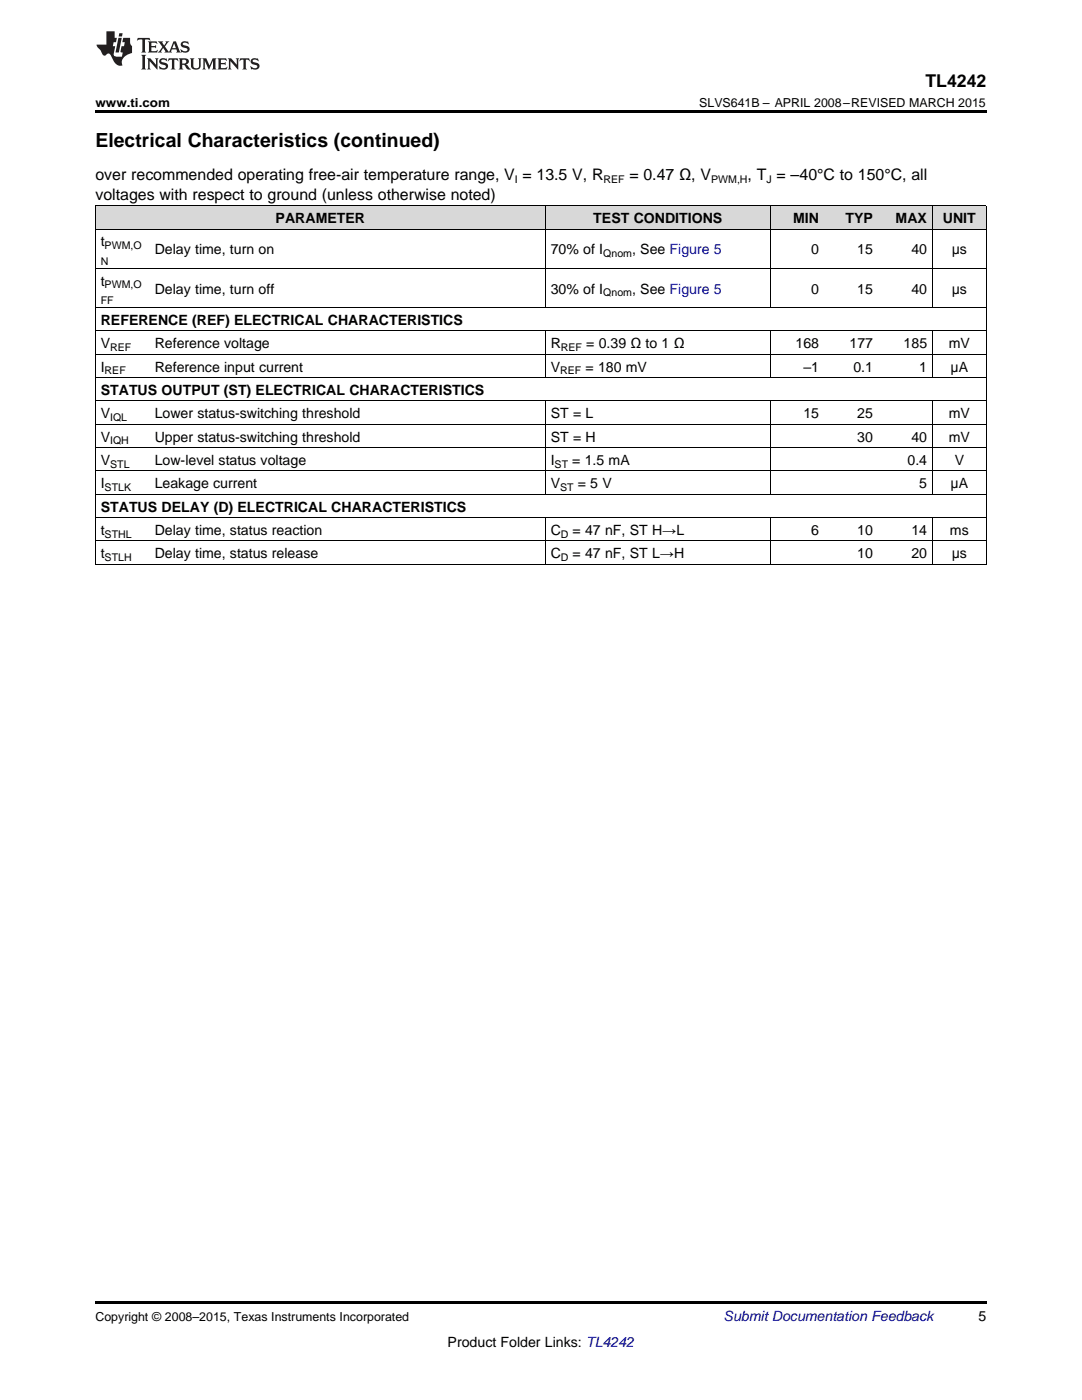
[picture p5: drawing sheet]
<svg xmlns="http://www.w3.org/2000/svg" width="216mm" height="279mm" viewBox="0 0 216 279" stroke-linecap="round" stroke-linejoin="round" font-family="sans-serif">
<defs><g id="words">
<text font-size="3.9" x="19" y="29.3">Electrical Characteristics (continued)</text>
<text font-size="3.5" x="184.7" y="17.3">TL4242</text>
<g font-size="3.2">
<text x="19" y="36">over recommended operating free-air temperature range, V = 13.5 V, R</text>
<text x="125.6" y="36">= 0.47 Ω, V</text>
<text x="149.2" y="36">, T = –40°C to 150°C, all</text>
<text x="19" y="39.9">voltages with respect to ground (unless otherwise noted)</text>
</g>
<g font-size="2.8">
<text x="55" y="44.5">PARAMETER</text>
<text x="118.4" y="44.5">TEST CONDITIONS</text>
<text x="158.3" y="44.5">MIN</text>
<text x="168.7" y="44.5">TYP</text>
<text x="178.7" y="44.5">MAX</text>
<text x="188.1" y="44.5">UNIT</text>
<text x="20.1" y="49.2">t</text>
<text x="30.9" y="50.8">Delay time, turn on</text>
<text x="109.9" y="50.8">70% of I</text>
<text x="126.1" y="50.8">, See Figure 5</text>
<text x="161.9" y="50.8">0</text>
<text x="171.1" y="50.8">15</text>
<text x="181.9" y="50.8">40</text>
<text x="189.9" y="50.8">μs</text>
<text x="20.1" y="57">t</text>
<text x="30.9" y="58.6">Delay time, turn off</text>
<text x="109.9" y="58.6">30% of I</text>
<text x="126.1" y="58.6">, See Figure 5</text>
<text x="161.9" y="58.6">0</text>
<text x="171.1" y="58.6">15</text>
<text x="181.9" y="58.6">40</text>
<text x="189.9" y="58.6">μs</text>
<text x="20.1" y="64.8">REFERENCE (REF) ELECTRICAL CHARACTERISTICS</text>
<text x="20.1" y="69.5">V</text>
<text x="30.9" y="69.5">Reference voltage</text>
<text x="109.9" y="69.5">R</text>
<text x="117" y="69.5">= 0.39 Ω to 1 Ω</text>
<text x="158.7" y="69.5">168</text>
<text x="169.5" y="69.5">177</text>
<text x="180.3" y="69.5">185</text>
<text x="189.3" y="69.5">mV</text>
<text x="20.1" y="74.2">I</text>
<text x="30.9" y="74.2">Reference input current</text>
<text x="109.9" y="74.2">V</text>
<text x="116.8" y="74.2">= 180 mV</text>
<text x="160.3" y="74.2">–1</text>
<text x="170.3" y="74.2">0.1</text>
<text x="183.4" y="74.2">1</text>
<text x="189.7" y="74.2">μA</text>
<text x="20.1" y="78.8">STATUS OUTPUT (ST) ELECTRICAL CHARACTERISTICS</text>
<text x="20.1" y="83.5">V</text>
<text x="30.9" y="83.5">Lower status-switching threshold</text>
<text x="109.9" y="83.5">ST = L</text>
<text x="160.3" y="83.5">15</text>
<text x="171.1" y="83.5">25</text>
<text x="189.3" y="83.5">mV</text>
<text x="20.1" y="88.1">V</text>
<text x="30.9" y="88.1">Upper status-switching threshold</text>
<text x="109.9" y="88.1">ST = H</text>
<text x="171.1" y="88.1">30</text>
<text x="181.9" y="88.1">40</text>
<text x="189.3" y="88.1">mV</text>
<text x="20.1" y="92.8">V</text>
<text x="30.9" y="92.8">Low-level status voltage</text>
<text x="109.9" y="92.8">I</text>
<text x="114.2" y="92.8">= 1.5 mA</text>
<text x="181.1" y="92.8">0.4</text>
<text x="190.5" y="92.8">V</text>
<text x="20.1" y="97.4">I</text>
<text x="30.9" y="97.4">Leakage current</text>
<text x="109.9" y="97.4">V</text>
<text x="115.3" y="97.4">= 5 V</text>
<text x="183.4" y="97.4">5</text>
<text x="189.7" y="97.4">μA</text>
<text x="20.1" y="102.1">STATUS DELAY (D) ELECTRICAL CHARACTERISTICS</text>
<text x="20.1" y="106.8">t</text>
<text x="30.9" y="106.8">Delay time, status reaction</text>
<text x="109.9" y="106.8">C</text>
<text x="114.3" y="106.8">= 47 nF, ST H→L</text>
<text x="161.9" y="106.8">6</text>
<text x="171.1" y="106.8">10</text>
<text x="181.9" y="106.8">14</text>
<text x="189.5" y="106.8">ms</text>
<text x="20.1" y="111.4">t</text>
<text x="30.9" y="111.4">Delay time, status release</text>
<text x="109.9" y="111.4">C</text>
<text x="114.3" y="111.4">= 47 nF, ST L→H</text>
<text x="171.1" y="111.4">10</text>
<text x="181.9" y="111.4">20</text>
<text x="189.9" y="111.4">μs</text>
<text x="195.3" y="263.6">5</text>
<text x="89.3" y="268.9">Product Folder Links: TL4242</text>
</g>
<text font-size="2.8" fill="#0000c8" x="144.4" y="263.6">Submit Documentation Feedback</text>
<g font-size="2.5">
<text x="19" y="21.4">www.ti.com</text>
<text x="139.5" y="21.4">SLVS641B – APRIL 2008–REVISED MARCH 2015</text>
<text x="19" y="263.6">Copyright © 2008–2015, Texas Instruments Incorporated</text>
</g>
<g font-size="2.1">
<text x="102.7" y="36.6">I</text>
<text x="120.4" y="36.6">REF</text>
<text x="141.9" y="36.6">PWM,H</text>
<text x="152.9" y="36.6">J</text>
<text x="20.1" y="52.9">N</text>
<text x="20.9" y="49.7">PWM,O</text>
<text x="120.4" y="51.3">Qnom</text>
<text x="20.9" y="57.6">PWM,O</text>
<text x="120.4" y="59.2">Qnom</text>
<text x="20.1" y="60.7">FF</text>
<text x="22" y="70.1">REF</text>
<text x="111.9" y="70.1">REF</text>
<text x="20.9" y="74.7">REF</text>
<text x="111.8" y="74.7">REF</text>
<text x="22" y="84">IQL</text>
<text x="22" y="88.7">IQH</text>
<text x="22" y="93.3">STL</text>
<text x="110.7" y="93.3">ST</text>
<text x="20.9" y="98">STLK</text>
<text x="111.8" y="98">ST</text>
<text x="20.9" y="107.3">STHL</text>
<text x="111.9" y="107.3">D</text>
<text x="20.9" y="112">STLH</text>
<text x="111.9" y="112">D</text>
</g>
</g></defs>
<g fill="#d8d8d8">
<path d="M19 41.1h10.8v4.7h-10.8z"/>
<path d="M29.8 41.1h79v4.7h-79z"/>
<path d="M108.8 41.1h44.9v4.7h-44.9z"/>
<path d="M153.7 41.1h10.8v4.7h-10.8z"/>
<path d="M164.5 41.1h10.8v4.7h-10.8z"/>
<path d="M175.3 41.1h10.8v4.7h-10.8z"/>
<path d="M186.1 41.1h10.7v4.7h-10.7z"/>
</g>
<path d="M19 22h177.8v.5h-177.8zM19 259.7h177.8v.5h-177.8z" fill="#000"/>
<g fill="none" stroke="#000" stroke-width=".2">
<path d="M19 53.6h177.8M19 45.7h177.8M19 41.1h177.8M19.1 41.1v71.6M108.8 41.1v20.4M153.7 41.1v20.4M186 41.1v20.4M196.8 41.1v71.6M19 75.4h177.8M19 70.7h177.8M19 66.1h177.8M19 61.4h177.8"/>
<path d="M108.8 66.1v9.3M153.7 66.1v9.3M186 66.1v9.3M19 98.7h177.8M19 94h177.8M19 89.3h177.8M19 84.7h177.8M19 80h177.8M108.8 80v18.7M153.7 80v18.7M186 80v18.7M19 112.6h177.8"/>
<path d="M19 108h177.8M19 103.3h177.8M108.8 103.3v9.4M153.7 103.3v9.4M186 103.3v9.4"/>
</g>
<g fill="#231f20">
<path d="M27.5 7.6l-.1 .5 .4-.2h.6v.1v2.1l-.2 .4h1l-.3-.4v-2.1l.1-.1h.5l.5 .2-.2-.5zM29.5 8.3l.2 .3v1.5l-.2 .4h1.8l.2-.6a1.04 1.04 0 0 1-1.3 .2v-.7h.6l.3 .2v-.6l-.3 .2h-.6v-.6l.8-.1 .4 .3-.2-.5zM31.5 8.3l.9 1.1-.9 1.1h.8l-.2-.2 .5-.7 .4 .7-.2 .2h1.5l-.1-.2 .1-.4h.9l.1 .4-.2 .2h1l-.3-.3-.7-1.9h-.5l-.9 2-.8-1 .9-1h-.8l.1 .3-.3 .5-.4-.6 .2-.2zM34.7 8.6l.4 1h-.7zM36.3 8.4a.63 .63 0 0 0-.2 .7 .63 .63 0 0 0 .6 .4l.6 .2 .1 .2a.75 .75 0 0 1-.7 .4 .75 .75 0 0 1-.6-.5l.1 .7 .1-.1a1.11 1.11 0 0 0 1.5-.6 1.13 1.13 0 0 0-1.2-.8l-.1-.4a1.04 1.04 0 0 1 1.2 .2l-.2-.5-.1 .1-.5-.2zM28.2 10.9l.2 .4v2.2l-.2 .4h1l-.3-.4v-2.2l.3-.4zM29.3 11.6l.3 .4v1.5l-.3 .4h.8l-.2-.4v-1.3l1.5 1.7v-1.9l.2-.4h-.7l.2 .4v.9l-1.1-1.3zM32 11.8a.62 .62 0 0 0-.2 .7 .62 .62 0 0 0 .6 .4l.6 .1 .1 .3a.76 .76 0 0 1-.7 .3 .76 .76 0 0 1-.6-.4l.1 .7 .1-.1a1.11 1.11 0 0 0 1.5-.6 1.13 1.13 0 0 0-1.2-.8l-.1-.4a1.04 1.04 0 0 1 1.2 .2l-.2-.6-.1 .1-.5-.1zM33.7 11.6l-.2 .6a.61 .61 0 0 1 .8-.3v1.6l-.2 .4h.9l-.2-.4v-1.6a.63 .63 0 0 1 .8 .3l-.2-.6zM35.6 11.6l.3 .4v1.5l-.3 .4h1l-.2-.2v-.8l.5 .2a.76 .76 0 0 0 1.2 .7l-1-1a.58 .58 0 0 0 .6-.5 .58 .58 0 0 0-.5-.6zM36.4 11.9h.1a.45 .45 0 0 1 .5 .1 .45 .45 0 0 1 .1 .5l-.7 .2zM37.9 11.6l.2 .2a2.17 2.17 0 0 0 .3 1.9 .99 .99 0 0 0 1.6-.6v-1.1l.2-.4h-.7l.2 .2a1.92 1.92 0 0 1-.2 1.8 .6 .6 0 0 1-.9-.5v-1.1l.2-.4zM40.4 11.6l.2 .4v1.5l-.2 .4h.7l-.2-.4v-1.4l.8 1.8 .8-1.8v1.4l-.2 .4h.9l-.2-.4v-1.5l.2-.4h-.8l-.6 1.5-.6-1.5zM43.4 11.6l.2 .4v1.5l-.2 .4h1.8l.2-.6a1.04 1.04 0 0 1-1.3 .1v-.6h.5l.4 .2v-.6l-.4 .2h-.5v-.7h.8l.3 .3-.1-.6zM45.5 11.6l.2 .4v1.5l-.2 .4h.7l-.2-.4v-1.3l1.5 1.7v-1.9l.2-.4h-.7l.2 .4v.9l-1.1-1.3zM47.9 11.6l-.1 .6a.61 .61 0 0 1 .8-.3v1.6l-.3 .4h1l-.3-.4 .1-1.6a.63 .63 0 0 1 .7 .3l-.1-.6zM50.2 11.8a.62 .62 0 0 0-.2 .7 .62 .62 0 0 0 .6 .4l.6 .1 .2 .3a.76 .76 0 0 1-.8 .3 .76 .76 0 0 1-.6-.4l.1 .7 .2-.1a1.11 1.11 0 0 0 1.5-.6 1.13 1.13 0 0 0-1.3-.8l-.1-.4a1.04 1.04 0 0 1 1.2 .2l-.1-.6-.2 .1-.5-.1z"/>
<path d="M21.2 6.3v2.6h-1.9l.1 .4 .7 .9a.91 .91 0 0 0 1 .8 .56 .56 0 0 1 .5-.3 .56 .56 0 0 1 .5 .3l.4 .8a1.53 1.53 0 0 0 1.9 1.2 1.54 1.54 0 0 1 1-2.1l.9-.3v-1.4a1.52 1.52 0 0 1-.3-1.6h-1.4l-.2 .8h.5l-.2 .8h-.4l-.2 1v.2l.4 .1-.2 .8a1.93 1.93 0 0 1-1.6-.3l.3-1.8h-.5l.2-.8h.4l.2-.8h-.4v-1.3zM23.6 7.6l-.6 2.9h.7l.6-2.9zM23.8 6.6l-.1 .7h.6l.2-.7z"/>
</g>
<use href="#words"/>
</svg>
